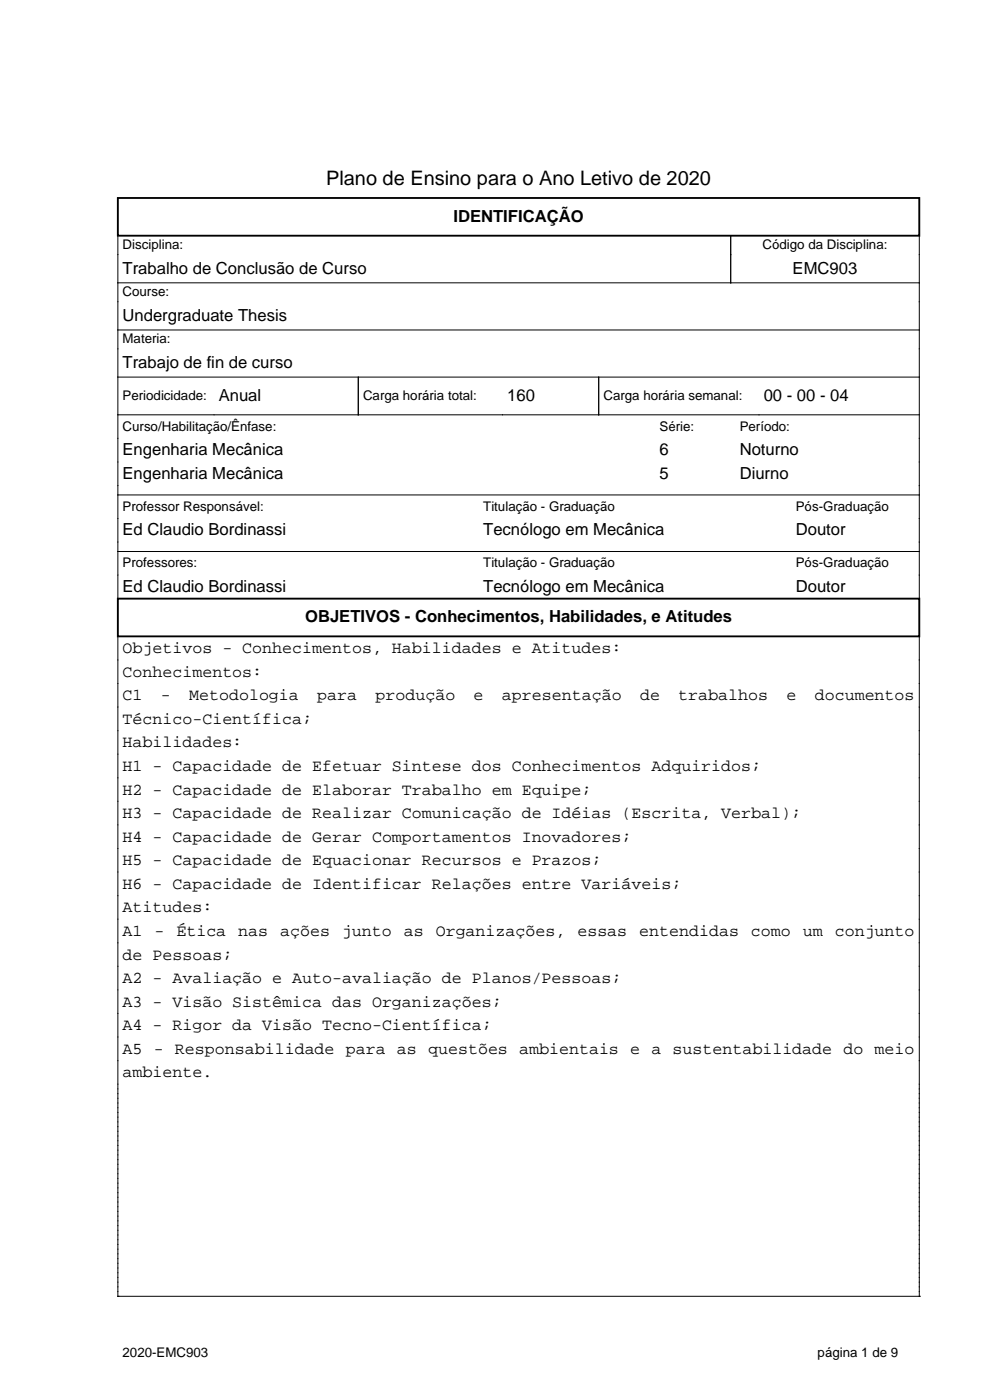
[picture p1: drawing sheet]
<svg xmlns="http://www.w3.org/2000/svg" width="210mm" height="297mm" viewBox="0 0 210 297" stroke-linecap="round" stroke-linejoin="round" font-family="sans-serif">
<defs><g id="words">
<text font-size="4.2" x="69.2" y="39.3">Plano de Ensino para o Ano Letivo de 2020</text>
<g font-size="3.5">
<text x="96.2" y="47.1">IDENTIFICAÇÃO</text>
<text x="26" y="58.1">Trabalho de Conclusão de Curso</text>
<text x="168.1" y="58.1">EMC903</text>
<text x="26" y="68.1">Undergraduate Thesis</text>
<text x="26" y="78.1">Trabajo de fin de curso</text>
<text x="46.4" y="85.1">Anual</text>
<text x="107.6" y="85.1">160</text>
<text x="162" y="85.1">00 - 00 - 04</text>
<text x="26" y="96.6">Engenharia Mecânica</text>
<text x="26" y="101.6">Engenharia Mecânica</text>
<text x="139.9" y="96.6">6</text>
<text x="139.9" y="101.6">5</text>
<text x="156.9" y="96.6">Noturno</text>
<text x="156.9" y="101.6">Diurno</text>
<text x="26" y="113.6">Ed Claudio Bordinassi</text>
<text x="102.5" y="113.6">Tecnólogo em Mecânica</text>
<text x="168.8" y="113.6">Doutor</text>
<text x="26" y="125.6">Ed Claudio Bordinassi</text>
<text x="102.5" y="125.6">Tecnólogo em Mecânica</text>
<text x="168.8" y="125.6">Doutor</text>
<text x="64.7" y="132.1">OBJETIVOS - Conhecimentos, Habilidades, e Atitudes</text>
<text x="26" y="138.6">Objetivos - Conhecimentos, Habilidades e Atitudes:</text>
<text x="26" y="143.6">Conhecimentos:</text>
<text x="26" y="148.6">C1</text>
<text x="34.1" y="148.6">-</text>
<text x="40.1" y="148.6">Metodologia</text>
<text x="67.3" y="148.6">para</text>
<text x="79.7" y="148.6">produção</text>
<text x="100.5" y="148.6">e</text>
<text x="106.5" y="148.6">apresentação</text>
<text x="135.8" y="148.6">de</text>
<text x="143.9" y="148.6">trabalhos</text>
<text x="166.8" y="148.6">e</text>
<text x="172.8" y="148.6">documentos</text>
<text x="26" y="153.6">Técnico-Científica;</text>
<text x="26" y="158.6">Habilidades:</text>
<text x="26" y="163.6">H1 - Capacidade de Efetuar Sintese dos Conhecimentos Adquiridos;</text>
<text x="26" y="168.6">H2 - Capacidade de Elaborar Trabalho em Equipe;</text>
<text x="26" y="173.6">H3 - Capacidade de Realizar Comunicação de Idéias (Escrita, Verbal);</text>
<text x="26" y="178.6">H4 - Capacidade de Gerar Comportamentos Inovadores;</text>
<text x="26" y="183.6">H5 - Capacidade de Equacionar Recursos e Prazos;</text>
<text x="26" y="188.6">H6 - Capacidade de Identificar Relações entre Variáveis;</text>
<text x="26" y="193.6">Atitudes:</text>
<text x="26" y="198.6">A1</text>
<text x="26" y="203.6">de Pessoas;</text>
<text x="32.8" y="198.6">-</text>
<text x="37.4" y="198.6">Ética</text>
<text x="50.5" y="198.6">nas</text>
<text x="59.4" y="198.6">ações</text>
<text x="72.5" y="198.6">junto</text>
<text x="85.7" y="198.6">as</text>
<text x="92.4" y="198.6">Organizações,</text>
<text x="122.5" y="198.6">essas</text>
<text x="135.6" y="198.6">entendidas</text>
<text x="159.3" y="198.6">como</text>
<text x="170.3" y="198.6">um</text>
<text x="177.1" y="198.6">conjunto</text>
<text x="26" y="208.6">A2 - Avaliação e Auto-avaliação de Planos/Pessoas;</text>
<text x="26" y="213.6">A3 - Visão Sistêmica das Organizações;</text>
<text x="26" y="218.6">A4 - Rigor da Visão Tecno-Científica;</text>
<text x="26" y="223.6">A5 - Responsabilidade para as questões ambientais e a sustentabilidade do meio</text>
<text x="26" y="228.6">ambiente.</text>
</g>
<g font-size="2.8">
<text x="26" y="52.8">Disciplina:</text>
<text x="161.7" y="52.8">Código da Disciplina:</text>
<text x="26" y="62.8">Course:</text>
<text x="26" y="72.8">Materia:</text>
<text x="26" y="84.8">Periodicidade:</text>
<text x="77" y="84.8">Carga horária total:</text>
<text x="128" y="84.8">Carga horária semanal:</text>
<text x="26" y="91.3">Curso/Habilitação/Ênfase:</text>
<text x="139.9" y="91.3">Série:</text>
<text x="156.9" y="91.3">Período:</text>
<text x="26" y="108.3">Professor Responsável:</text>
<text x="102.5" y="108.3">Titulação - Graduação</text>
<text x="168.8" y="108.3">Pós-Graduação</text>
<text x="26" y="120.3">Professores:</text>
<text x="102.5" y="120.3">Titulação - Graduação</text>
<text x="168.8" y="120.3">Pós-Graduação</text>
<text x="26" y="287.8">2020-EMC903</text>
<text x="173.4" y="287.8">página 1 de 9</text>
</g>
</g></defs>
<path d="M25 42h170v8h-170zM25 127h170v8h-170z" fill="none" stroke="#000" stroke-width=".4"/>
<g fill="none" stroke="#000" stroke-width=".21">
<path d="M25 50v77M155 50v10M195 50v77M25 60h170M25 70h170M25 80h170M76 80v8M127 80v8M25 88h170M25 105h170M25 117h170M25 135v140"/>
<path d="M195 135v140M25 275h.1M25 275h170M195 275h.1"/>
</g>
<use href="#words"/>
</svg>
